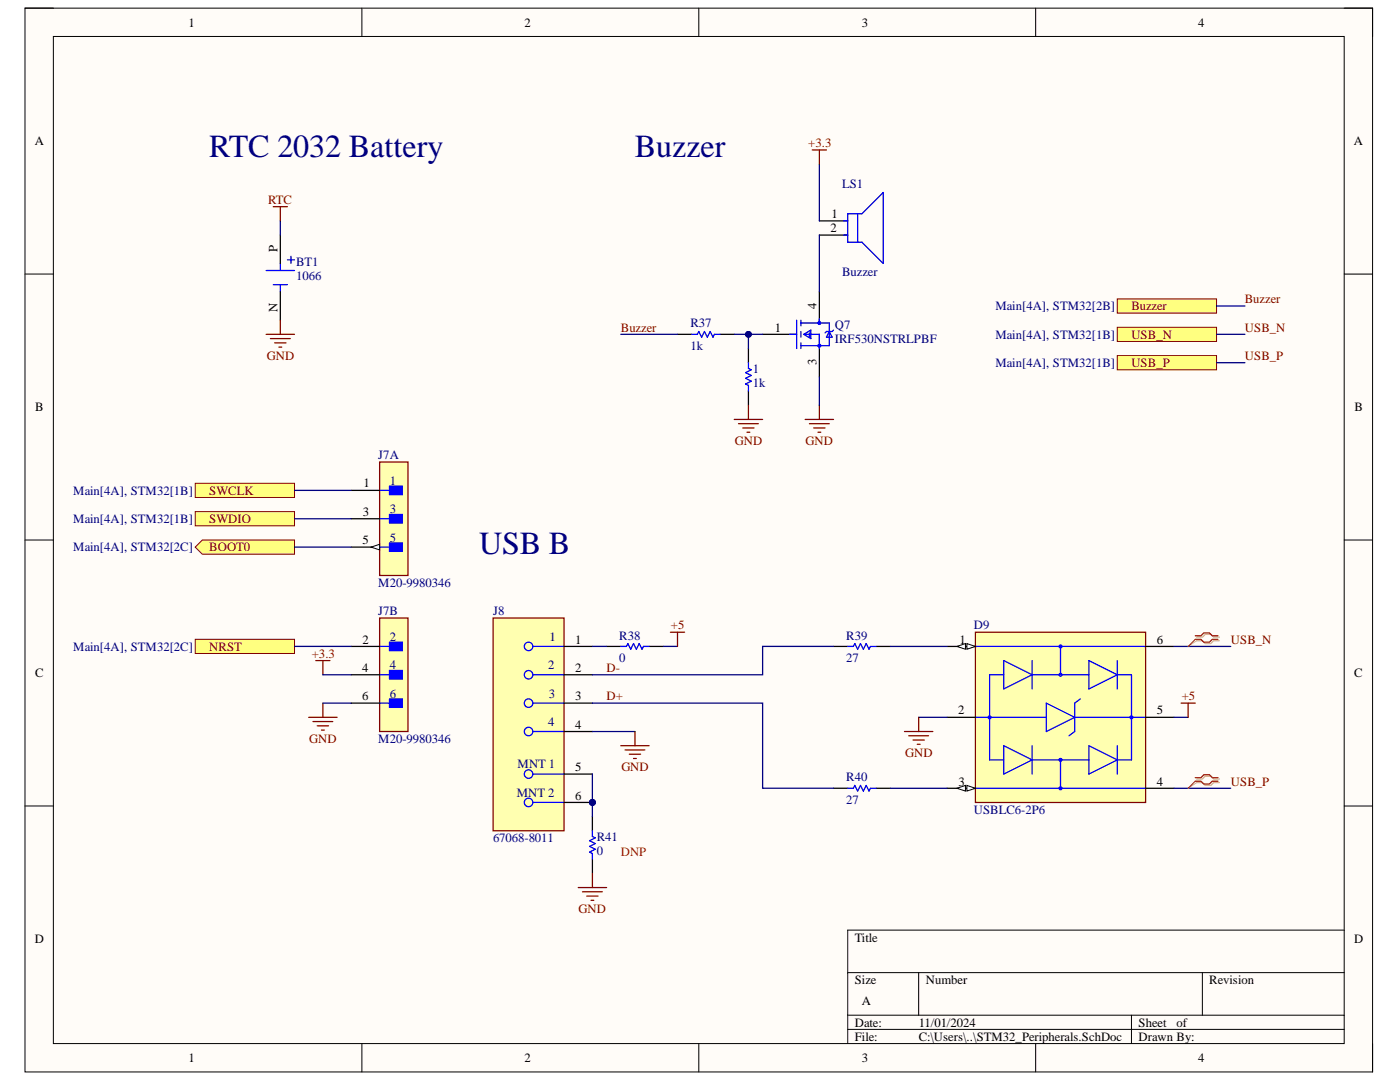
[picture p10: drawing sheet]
<svg xmlns="http://www.w3.org/2000/svg" width="279mm" height="216mm" viewBox="0 0 279 216" stroke-linecap="round" stroke-linejoin="round" font-family="sans-serif">
<defs><g id="words">
<g font-size="6.4" fill="#000080">
<text x="41.8" y="31.3">RTC 2032 Battery</text>
<text x="126.7" y="31.3">Buzzer</text>
<text x="95.6" y="110.6">USB B</text>
</g>
<g font-size="2.5">
<text x="37.6" y="5.3">1</text>
<text x="104.7" y="5.3">2</text>
<text x="172" y="5.3">3</text>
<text x="239.1" y="5.3">4</text>
<text x="6.9" y="29">A</text>
<text x="270.2" y="29">A</text>
<text x="165.8" y="46.4">2</text>
<text x="165.9" y="43.5">1</text>
<text x="55.4" y="50.3" transform="rotate(-90 55.4 50.3)">P</text>
<text x="55.4" y="62.3" transform="rotate(-90 55.4 62.3)">N</text>
<text x="163" y="61.6" transform="rotate(-90 163 61.6)">4</text>
<text x="154.6" y="66.2">1</text>
<text x="163" y="72.8" transform="rotate(-90 163 72.8)">3</text>
<text x="7" y="82.1">B</text>
<text x="270.3" y="82.1">B</text>
<text x="72.5" y="97.3">1</text>
<text x="72.4" y="102.9">3</text>
<text x="72.4" y="108.6">5</text>
<text x="72.4" y="128.5">2</text>
<text x="114.8" y="128.5">1</text>
<text x="191.5" y="128.5">1</text>
<text x="230.9" y="128.5">6</text>
<text x="7" y="135.1">C</text>
<text x="72.3" y="134.1">4</text>
<text x="114.8" y="134.1">2</text>
<text x="270.2" y="135.1">C</text>
<text x="72.3" y="139.8">6</text>
<text x="114.8" y="139.8">3</text>
<text x="191.2" y="142.6">2</text>
<text x="230.9" y="142.6">5</text>
<text x="114.8" y="145.4">4</text>
<text x="114.8" y="153.9">5</text>
<text x="114.8" y="159.6">6</text>
<text x="191.3" y="156.8">3</text>
<text x="230.9" y="156.8">4</text>
<text x="6.9" y="188.2">D</text>
<text x="170.6" y="187.9">Title</text>
<text x="270.2" y="188.2">D</text>
<text x="170.6" y="196.3">Size</text>
<text x="184.8" y="196.3">Number</text>
<text x="241.3" y="196.3">Revision</text>
<text x="172" y="200.6">A</text>
<text x="170.6" y="204.9">Date:</text>
<text x="170.6" y="207.6">File:</text>
<text x="183.4" y="204.9">11/01/2024</text>
<text x="183.4" y="207.6">C:\Users\..\STM32_Peripherals.SchDoc</text>
<text x="227.2" y="204.9">Sheet</text>
<text x="227.2" y="207.6">Drawn By:</text>
<text x="234.8" y="204.9">of</text>
<text x="37.6" y="212">1</text>
<text x="104.7" y="212">2</text>
<text x="172" y="212">3</text>
<text x="239.1" y="212">4</text>
</g>
<g font-size="2.5" fill="#800000">
<text x="161.3" y="29.4">+3.3</text>
<text x="53.5" y="40.7">RTC</text>
<text x="225.8" y="61.9">Buzzer</text>
<text x="248.4" y="60.5">Buzzer</text>
<text x="53.3" y="71.8">GND</text>
<text x="123.9" y="66.2">Buzzer</text>
<text x="225.8" y="67.6">USB_N</text>
<text x="248.4" y="66.2">USB_N</text>
<text x="248.4" y="71.8">USB_P</text>
<text x="225.8" y="73.3">USB_P</text>
<text x="146.7" y="88.8">GND</text>
<text x="160.8" y="88.8">GND</text>
<text x="41.8" y="98.7">SWCLK</text>
<text x="41.8" y="104.4">SWDIO</text>
<text x="41.8" y="110">BOOT0</text>
<text x="133.9" y="125.6">+5</text>
<text x="41.8" y="129.8">NRST</text>
<text x="62.2" y="131.2">+3.3</text>
<text x="245.7" y="128.5">USB_N</text>
<text x="121.1" y="134.1">D-</text>
<text x="121.1" y="139.8">D+</text>
<text x="235.8" y="139.8">+5</text>
<text x="61.7" y="148.2">GND</text>
<text x="124" y="153.9">GND</text>
<text x="180.6" y="151.1">GND</text>
<text x="245.7" y="156.8">USB_P</text>
<text x="115.5" y="182.2">GND</text>
</g>
<g font-size="2.5" fill="#000080">
<text x="168.1" y="37.6">LS1</text>
<text x="59.1" y="53.1">BT1</text>
<text x="59.1" y="55.9">1066</text>
<text x="168.1" y="55.1">Buzzer</text>
<text x="137.8" y="65.3">R37</text>
<text x="166.6" y="65.6">Q7</text>
<text x="198.7" y="61.9">Main[4A], STM32[2B]</text>
<text x="137.8" y="69.8">1k</text>
<text x="166.6" y="68.4">IRF530NSTRLPBF</text>
<text x="198.7" y="67.6">Main[4A], STM32[1B]</text>
<text x="150.2" y="74.4">1</text>
<text x="150.2" y="77.2">1k</text>
<text x="198.7" y="73.3">Main[4A], STM32[1B]</text>
<text x="75.5" y="91.6">J7A</text>
<text x="14.6" y="98.7">Main[4A], STM32[1B]</text>
<text x="77.8" y="96.8">1</text>
<text x="14.6" y="104.4">Main[4A], STM32[1B]</text>
<text x="77.8" y="102.4">3</text>
<text x="14.6" y="110">Main[4A], STM32[2C]</text>
<text x="77.8" y="108.1">5</text>
<text x="75.5" y="117.1">M20-9980346</text>
<text x="75.5" y="122.8">J7B</text>
<text x="98.4" y="122.8">J8</text>
<text x="194.3" y="125.6">D9</text>
<text x="14.6" y="129.8">Main[4A], STM32[2C]</text>
<text x="77.8" y="127.9">2</text>
<text x="109.6" y="127.9">1</text>
<text x="123.6" y="127.6">R38</text>
<text x="168.9" y="127.6">R39</text>
<text x="77.8" y="133.5">4</text>
<text x="109.4" y="133.5">2</text>
<text x="123.6" y="132.1">0</text>
<text x="168.9" y="132.1">27</text>
<text x="77.8" y="139.2">6</text>
<text x="109.6" y="139.2">3</text>
<text x="75.5" y="148.2">M20-9980346</text>
<text x="109.4" y="144.8">4</text>
<text x="103.3" y="153.3">MNT 1</text>
<text x="168.9" y="155.9">R40</text>
<text x="103.1" y="159">MNT 2</text>
<text x="168.9" y="160.4">27</text>
<text x="119.1" y="167.8">R41</text>
<text x="194.3" y="162.4">USBLC6-2P6</text>
<text x="98.4" y="168.1">67068-8011</text>
<text x="119.1" y="170.6">0</text>
</g>
<text font-size="2.5" fill="#f00" x="123.9" y="170.9">DNP</text>
</g></defs>
<path d="M5 1.6h268.9v212.3h-268.9z" fill-rule="evenodd" fill="#fffcf8"/>
<path d="M5 1.6h268.9v212.3h-268.9z" fill="none" stroke="#000" stroke-width=".2"/>
<path d="M10.7 7.3h257.6v200.9h-257.6z" fill-rule="evenodd" fill="#fffcf8"/>
<g fill="none" stroke="#000" stroke-width=".2">
<path d="M5 1.6h5.7M10.7 7.3h257.6v200.9h-257.6zM72.2 1.6v5.7M139.5 1.6v5.7M206.7 1.6v5.7M268.3 1.6h5.6v5.7M5 54.7h5.7M268.3 54.7h5.6M5 107.8h5.7M268.3 107.8h5.6M5 160.8h5.7M268.3 160.8h5.6"/>
<path d="M169.2 194.1h99.1M183.3 194.1v8.5M240 194.1v8.5M268.3 185.6h-99.1v22.6M72.2 208.2v5.7M139.5 208.2v5.7M169.2 202.6h99.1M169.2 205.4h99.1M206.7 208.2v5.7M225.8 202.6v5.6M273.9 208.2v5.7"/>
</g>
<g fill="none" stroke="#00f" stroke-width=".25">
<path d="M53.1 54h5.7M54.5 56.8h2.9M55.9 52.6v1.4M55.9 56.8v1.4M57.4 51.9h1.4M58.1 51.1v1.5M168.3 44.1h.9M168.3 46.9h.9M169.2 42.7h2.8l4.3-4.3v14.2l-4.3-4.3h-2.8zM171.2 42.7v5.6M138 66.7h1.2l.3-.6 .5 1.2 .6-1.2 .6 1.2 .5-1.2 .6 1.2 .3-.6h1.1M149.4 72.4v1.1l.5 .3-1.1 .6 1.1 .5-1.1 .6 1.1 .6-1.1 .5 .6 .3v1.1"/>
<path d="M157.6 66.7h1.4M159 63.9v5.6M159.8 63.9v1.1M159.8 66.1v1.2M159.8 68.4v1.1M159.8 64.5h5.7v4.5h-5.7M160.4 66.7l1.4-.8v1.7zM160.7 66.7h2.8v2.8M161.5 66.4v.9M163.5 63.6v.9M165.5 66.1l.6 1.2h-1.2zM166.3 65.9l-.2 .2h-1.2l-.2 .3"/>
<circle cx="163.5" cy="69" r=".28"/>
<circle cx="163.5" cy="64.4" r=".28"/>
</g>
<path d="M55.9 46.9v5.7M55.9 58.2v5.7M163.5 44.1h5.7M163.5 46.9h5.7M163.5 58.2v5.7M135.2 66.7h2.8M143.7 66.7h2.8M149.4 69.5v2.9M149.4 78v2.9M152.2 66.7h5.7M163.5 69.5v5.7" fill="none" stroke="#000" stroke-width=".25"/>
<circle cx="118.2" cy="160.1" r=".57" fill="#000080"/>
<circle cx="118.2" cy="160.1" r=".57" fill="none" stroke="#000080" stroke-width=".2"/>
<path d="M98.4 123.3h14.2v42.5h-14.2z" fill-rule="evenodd" fill="#ffffb0"/>
<path d="M98.4 123.3h14.2v42.5h-14.2z" fill="none" stroke="#800000" stroke-width=".25"/>
<g fill="none" stroke="#00f" stroke-width=".25">
<path d="M106.3 129h6.3M106.3 134.6h6.3M106.3 140.3h6.3M106.3 146h6.3M106.3 154.5h6.3M106.3 160.1h6.3"/>
<circle cx="105.5" cy="129" r=".85"/>
<circle cx="105.5" cy="134.6" r=".85"/>
<circle cx="105.5" cy="146" r=".85"/>
<circle cx="105.5" cy="140.3" r=".85"/>
<circle cx="105.5" cy="154.5" r=".85"/>
<circle cx="105.5" cy="160.1" r=".85"/>
</g>
<path d="M112.6 129h5.6M112.6 134.6h5.6M112.6 140.3h5.6M112.6 146h5.6M112.6 154.5h5.6M112.6 160.1h5.6" fill="none" stroke="#000" stroke-width=".25"/>
<circle cx="118.2" cy="160.1" r=".57" fill="#000080"/>
<circle cx="118.2" cy="160.1" r=".57" fill="none" stroke="#000080" stroke-width=".2"/>
<path d="M121.1 129h2.8M129.6 129h2.8" fill="none" stroke="#000" stroke-width=".25"/>
<path d="M123.9 129h1.1l.3-.6 .6 1.1 .5-1.1 .6 1.1 .6-1.1 .5 1.1 .3-.5h1.2" fill="none" stroke="#00f" stroke-width=".25"/>
<path d="M194.7 126.2h33.9v33.9h-33.9z" fill-rule="evenodd" fill="#ffffb0"/>
<path d="M194.7 126.2h33.9v33.9h-33.9z" fill="none" stroke="#800000" stroke-width=".25"/>
<g fill="none" stroke="#00f" stroke-width=".25">
<path d="M194.7 129h33.9M200.3 131.8l5.7 2.8-5.7 2.9zM200.3 134.6h-2.8v17h2.8M206 131.8v5.7M206 134.6h11.3M211.6 129v5.6M215.6 139.5l-1.1 .8v5.7l-1.2 .8M217.3 131.8l5.7 2.8-5.7 2.9zM223 131.8v5.7M223 134.6h2.8v17h-2.8M194.7 143.1h14.1M194.7 157.3h33.9"/>
<path d="M200.3 148.8l5.7 2.8-5.7 2.9zM206 148.8v5.7M206 151.6h11.3M208.8 140.3l5.7 2.8-5.7 2.9zM211.6 151.6v5.7M214.5 143.1h14.1M217.3 148.8l5.7 2.8-5.7 2.9zM223 148.8v5.7"/>
<circle cx="211.6" cy="129" r=".28"/>
<circle cx="211.6" cy="134.6" r=".28"/>
<circle cx="197.5" cy="143.1" r=".28"/>
<circle cx="211.6" cy="157.3" r=".28"/>
<circle cx="211.6" cy="151.6" r=".29"/>
<circle cx="225.8" cy="143.1" r=".28"/>
</g>
<path d="M189 129h5.7" fill="none" stroke="#000" stroke-width=".25"/>
<path d="M193 128.4l1.7 .6-1.7 .5z" fill="#f8fcff"/>
<path d="M193 128.4l1.7 .6-1.7 .5z" fill="none" stroke="#000" stroke-width=".2"/>
<path d="M191 129l1.7-.6v1.1z" fill="#f8fcff"/>
<path d="M191 129l1.7-.6v1.1z" fill="none" stroke="#000" stroke-width=".2"/>
<path d="M189 143.1h5.7M189 157.3h5.7" fill="none" stroke="#000" stroke-width=".25"/>
<path d="M193 156.7l1.7 .6-1.7 .6z" fill="#f8fcff"/>
<path d="M193 156.7l1.7 .6-1.7 .6z" fill="none" stroke="#000" stroke-width=".2"/>
<path d="M191 157.3l1.7-.6v1.2z" fill="#f8fcff"/>
<path d="M191 157.3l1.7-.6v1.2z" fill="none" stroke="#000" stroke-width=".2"/>
<path d="M166.3 129h2.9M174.8 129h2.9M228.6 129h5.7M166.3 157.3h2.9M174.8 157.3h2.9M228.6 157.3h5.7M228.6 143.1h5.7" fill="none" stroke="#000" stroke-width=".25"/>
<path d="M169.2 129h1.1l.3-.6 .6 1.1 .5-1.1 .6 1.1 .6-1.1 .5 1.1 .3-.5h1.1M169.2 157.3h1.1l.3-.6 .6 1.2 .5-1.2 .6 1.2 .6-1.2 .5 1.2 .3-.6h1.1" fill="none" stroke="#00f" stroke-width=".25"/>
<path d="M223 59.6h19.8v2.9h-19.8z" fill-rule="evenodd" fill="#ffff80"/>
<path d="M223 59.6h19.8v2.9h-19.8z" fill="none" stroke="#800000" stroke-width=".2"/>
<path d="M223 65.3h19.8v2.8h-19.8z" fill-rule="evenodd" fill="#ffff80"/>
<path d="M223 65.3h19.8v2.8h-19.8z" fill="none" stroke="#800000" stroke-width=".2"/>
<path d="M223 71h19.8v2.8h-19.8z" fill-rule="evenodd" fill="#ffff80"/>
<path d="M223 71h19.8v2.8h-19.8z" fill="none" stroke="#800000" stroke-width=".2"/>
<path d="M118.2 162.9v2.9M118.2 171.4v2.9" fill="none" stroke="#000" stroke-width=".25"/>
<path d="M118.2 165.8v1.1l.6 .3-1.1 .6 1.1 .5-1.1 .6 1.1 .6-1.1 .5 .5 .3v1.1" fill="none" stroke="#00f" stroke-width=".25"/>
<path d="M39 96.4h19.8v2.9h-19.8z" fill-rule="evenodd" fill="#ffff80"/>
<path d="M39 96.4h19.8v2.9h-19.8z" fill="none" stroke="#800000" stroke-width=".2"/>
<path d="M39 102.1h19.8v2.8h-19.8z" fill-rule="evenodd" fill="#ffff80"/>
<path d="M39 102.1h19.8v2.8h-19.8z" fill="none" stroke="#800000" stroke-width=".2"/>
<path d="M39 109.2l1.4-1.4h18.4v2.8h-18.4z" fill-rule="evenodd" fill="#ffff80"/>
<path d="M39 109.2l1.4-1.4h18.4v2.8h-18.4z" fill="none" stroke="#800000" stroke-width=".2"/>
<path d="M39 127.6h19.8v2.8h-19.8z" fill-rule="evenodd" fill="#ffff80"/>
<path d="M39 127.6h19.8v2.8h-19.8z" fill="none" stroke="#800000" stroke-width=".2"/>
<path d="M75.8 92.2h5.6v22.6h-5.6z" fill-rule="evenodd" fill="#ffffb0"/>
<path d="M75.8 92.2h5.6v22.6h-5.6z" fill="none" stroke="#800000" stroke-width=".25"/>
<path d="M77.7 97h2.6v1.7h-2.6z" fill-rule="evenodd" fill="#00f"/>
<path d="M75.8 97.9h1.9M77.7 97h2.6v1.7h-2.6z" fill="none" stroke="#00f" stroke-width=".25"/>
<path d="M77.7 102.7h2.6v1.7h-2.6z" fill-rule="evenodd" fill="#00f"/>
<path d="M75.8 103.5h1.9M77.7 102.7h2.6v1.7h-2.6z" fill="none" stroke="#00f" stroke-width=".25"/>
<path d="M77.7 108.3h2.6v1.7h-2.6z" fill-rule="evenodd" fill="#00f"/>
<path d="M75.8 109.2h1.9M77.7 108.3h2.6v1.7h-2.6z" fill="none" stroke="#00f" stroke-width=".25"/>
<path d="M70.1 97.9h5.7M70.1 103.5h5.7M70.1 109.2h5.7" fill="none" stroke="#000" stroke-width=".25"/>
<path d="M74.1 109.2l1.7-.6v1.1z" fill="#f8fcff"/>
<path d="M74.1 109.2l1.7-.6v1.1z" fill="none" stroke="#000" stroke-width=".2"/>
<path d="M75.8 123.3h5.6v22.7h-5.6z" fill-rule="evenodd" fill="#ffffb0"/>
<path d="M75.8 123.3h5.6v22.7h-5.6z" fill="none" stroke="#800000" stroke-width=".25"/>
<path d="M77.7 128.1h2.6v1.7h-2.6z" fill-rule="evenodd" fill="#00f"/>
<path d="M75.8 129h1.9M77.7 128.1h2.6v1.7h-2.6z" fill="none" stroke="#00f" stroke-width=".25"/>
<path d="M77.7 133.8h2.6v1.7h-2.6z" fill-rule="evenodd" fill="#00f"/>
<path d="M75.8 134.6h1.9M77.7 133.8h2.6v1.7h-2.6z" fill="none" stroke="#00f" stroke-width=".25"/>
<path d="M77.7 139.5h2.6v1.7h-2.6z" fill-rule="evenodd" fill="#00f"/>
<path d="M77.7 139.5h2.6v1.7h-2.6zM75.8 140.3h1.9" fill="none" stroke="#00f" stroke-width=".25"/>
<path d="M70.1 129h5.7M70.1 134.6h5.7M70.1 140.3h5.7" fill="none" stroke="#000" stroke-width=".25"/>
<g fill="none" stroke="#800000" stroke-width=".25">
<path d="M53.1 66.7h5.7M54 67.6h3.9M54.8 68.4h2.3M55.7 69.3h.5M55.9 63.9v2.8M146.5 83.7h5.7M147.4 84.5h3.9M148.2 85.4h2.3M149.1 86.2h.5M149.4 80.9v2.8M160.7 83.7h5.6M161.5 84.5h4"/>
<path d="M162.4 85.4h2.3M163.2 86.2h.6M163.5 80.9v2.8M63 131.8h2.9M64.4 131.8v2.8M61.6 143.1h5.7M62.5 144h3.9M63.3 144.8h2.3M64.2 145.7h.5M64.4 140.3v2.8M115.4 177.1h5.7M116.2 177.9h4"/>
<path d="M117.1 178.8h2.3M117.9 179.6h.6M118.2 174.3v2.8"/>
</g>
<path d="M55.9 44.1v2.8M149.4 66.7v2.8" fill="none" stroke="#000080" stroke-width=".25"/>
<circle cx="149.4" cy="66.7" r=".57" fill="#000080"/>
<circle cx="149.4" cy="66.7" r=".57" fill="none" stroke="#000080" stroke-width=".2"/>
<path d="M163.5 32.8v11.3M163.5 46.9v11.3M123.9 66.7h11.3M118.2 154.5v5.6" fill="none" stroke="#000080" stroke-width=".25"/>
<circle cx="118.2" cy="160.1" r=".57" fill="#000080"/>
<circle cx="118.2" cy="160.1" r=".57" fill="none" stroke="#000080" stroke-width=".2"/>
<path d="M146.5 66.7h5.7M118.2 129h2.9M132.4 129h2.8M166.3 129h-14.1v5.6h-34M177.7 129h11.3M118.2 140.3h34v17h14.1M177.7 157.3h11.3M183.3 143.1h5.7M234.3 143.1h2.8" fill="none" stroke="#000080" stroke-width=".25"/>
<circle cx="149.4" cy="66.7" r=".57" fill="#000080"/>
<circle cx="149.4" cy="66.7" r=".57" fill="none" stroke="#000080" stroke-width=".2"/>
<path d="M242.8 61.1h5.7M242.8 66.7h5.7M242.8 72.4h5.7M118.2 160.1v2.8" fill="none" stroke="#000080" stroke-width=".25"/>
<circle cx="118.2" cy="160.1" r=".57" fill="#000080"/>
<circle cx="118.2" cy="160.1" r=".57" fill="none" stroke="#000080" stroke-width=".2"/>
<path d="M163.5 75.2v5.7M58.8 97.9h11.3M58.8 103.5h11.3M58.8 109.2h11.3M58.8 129h11.3M64.4 134.6h5.7M234.3 129h11.3M64.4 140.3h5.7M118.2 146h8.5M234.3 157.3h11.3" fill="none" stroke="#000080" stroke-width=".25"/>
<g fill="none" stroke="#800000" stroke-width=".25">
<path d="M162.1 29.9h2.8M163.5 29.9v2.9M54.5 41.2h2.9M55.9 41.2v2.9M133.8 126.2h2.8M135.2 126.2v2.8M123.9 148.8h5.7M124.7 149.6h4M125.6 150.5h2.2M126.4 151.3h.6M126.7 146v2.8M180.5 146h5.7"/>
<path d="M181.4 146.8h3.9M182.2 147.7h2.3M183.1 148.5h.5M183.3 143.1v2.9M235.7 140.3h2.8M237.1 140.3v2.8"/>
</g>
<path d="M238.8 127.1h1.2l.5-.5h1.2l.5 .5h1.2M238.8 127.8h1.2l.5 .6h1.2l.5-.6h1.2M238.8 155.4h1.2l.5-.5h1.2l.5 .5h1.2M238.8 156.2h1.2l.5 .5h1.2l.5-.5h1.2" fill="none" stroke="#d0a19e" stroke-width=".25"/>
<path d="M238.8 127.8l-1.7 1.2M238.8 156.2l-1.7 1.1" fill="none" stroke="#d0a19e" stroke-width=".2"/>
<path d="M238.5 126.9h1.2l.5-.6h1.2l.5 .6h1.2M238.5 127.6h1.2l.5 .5h1.2l.5-.5h1.2M238.5 155.2h1.2l.5-.6h1.2l.5 .6h1.2M238.5 155.9h1.2l.5 .5h1.2l.5-.5h1.2" fill="none" stroke="#f00" stroke-width=".25"/>
<path d="M238.5 127.6l-1.4 1.4M238.5 155.9l-1.4 1.4" fill="none" stroke="#f00" stroke-width=".2"/>
<use href="#words"/>
</svg>
